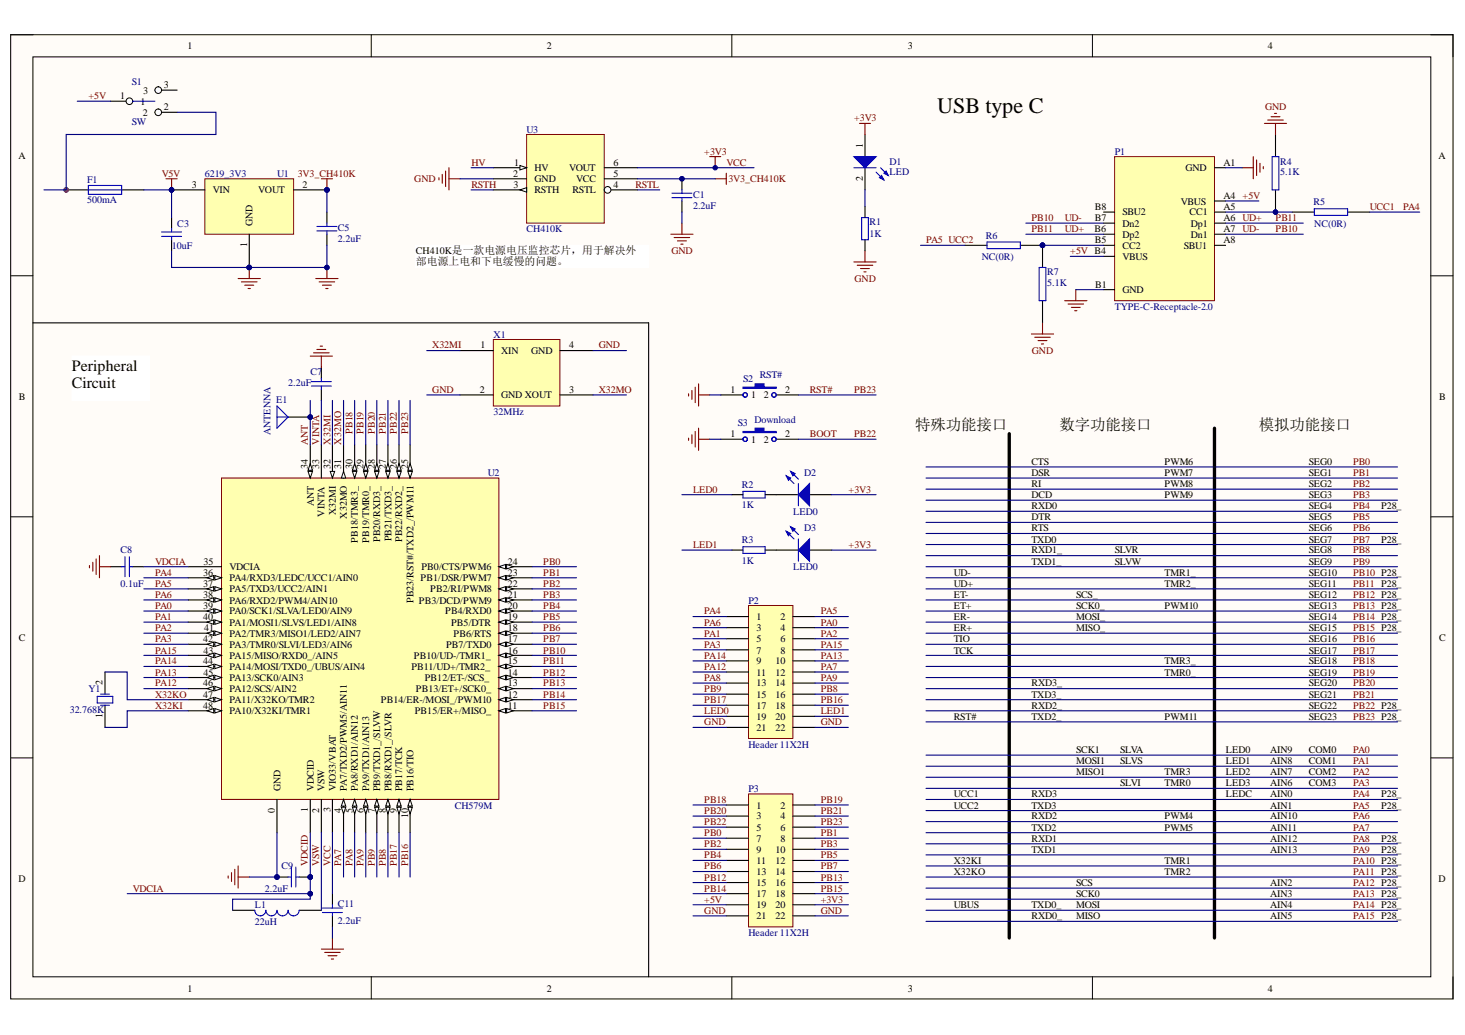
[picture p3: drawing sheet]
<svg xmlns="http://www.w3.org/2000/svg" width="297mm" height="210mm" viewBox="0 0 297 210" stroke-linecap="round" stroke-linejoin="round" font-family="sans-serif">
<defs><g id="words">
<text font-size="4.5" x="190" y="23">USB type C</text>
<g font-size="3.2">
<text x="14.6" y="75.1">Peripheral</text>
<text x="14.6" y="78.8">Circuit</text>
</g>
<g font-size="3.1">
<text x="185.5" y="87.2">特殊功能接口</text>
<text x="214.8" y="87.2">数字功能接口</text>
<text x="255.2" y="87.2">模拟功能接口</text>
</g>
<text font-size="2.2" x="84.3" y="53.8">部电源上电和下电缓慢的问题。</text>
<g font-size="2">
<text x="38" y="10">1</text>
<text x="110.9" y="10">2</text>
<text x="184.1" y="10">3</text>
<text x="257.1" y="10">4</text>
<text x="33.2" y="17.8">3</text>
<text x="24.4" y="20.1">1</text>
<text x="28.5" y="21.2">1</text>
<text x="28.9" y="23.5">2</text>
<text x="29" y="19">3</text>
<text x="33.2" y="22.4">2</text>
<text x="3.7" y="32.2">A</text>
<text x="104.1" y="35.8">2</text>
<text x="104.2" y="33.6">1</text>
<text x="108.4" y="34.7">HV</text>
<text x="115.4" y="34.7">VOUT</text>
<text x="124.4" y="35.8">5</text>
<text x="124.4" y="33.6">6</text>
<text x="174.9" y="30" transform="rotate(-90 174.9 30)">1</text>
<text x="240.3" y="34.7">GND</text>
<text x="248" y="33.6">A1</text>
<text x="291.7" y="32.2">A</text>
<text x="38.9" y="38.1">3</text>
<text x="43.1" y="39.2">VIN</text>
<text x="52.4" y="39.2">VOUT</text>
<text x="61.3" y="38.1">2</text>
<text x="104.1" y="38.1">3</text>
<text x="108.4" y="39.2">RSTH</text>
<text x="108.4" y="36.9">GND</text>
<text x="116.1" y="39.2">RSTL</text>
<text x="116.8" y="36.9">VCC</text>
<text x="124.4" y="38.1">4</text>
<text x="174.9" y="36.8" transform="rotate(-90 174.9 36.8)">2</text>
<text x="239.4" y="41.5">VBUS</text>
<text x="248" y="40.3">A4</text>
<text x="51.2" y="45.9" transform="rotate(-90 51.2 45.9)">GND</text>
<text x="221.9" y="47.1">B6</text>
<text x="222" y="44.9">B7</text>
<text x="222" y="42.6">B8</text>
<text x="227.6" y="46">Dn2</text>
<text x="227.6" y="43.7">SBU2</text>
<text x="241.2" y="43.7">CC1</text>
<text x="241.4" y="46">Dp1</text>
<text x="248" y="42.6">A5</text>
<text x="248" y="44.9">A6</text>
<text x="248" y="47.1">A7</text>
<text x="50.1" y="50" transform="rotate(-90 50.1 50)">1</text>
<text x="84.3" y="51.6">CH410K是一款电源电压监控芯片，用于解决外</text>
<text x="222" y="49.4">B5</text>
<text x="227.6" y="52.7">VBUS</text>
<text x="227.6" y="50.5">CC2</text>
<text x="227.6" y="48.2">Dp2</text>
<text x="240" y="50.5">SBU1</text>
<text x="241.4" y="48.2">Dn1</text>
<text x="248" y="49.4">A8</text>
<text x="222.1" y="58.3">B1</text>
<text x="227.6" y="59.4">GND</text>
<text x="97.5" y="70.7">1</text>
<text x="101.6" y="71.8">XIN</text>
<text x="107.7" y="71.8">GND</text>
<text x="115.4" y="70.7">4</text>
<text x="3.8" y="81.1">B</text>
<text x="97.3" y="79.7">2</text>
<text x="101.6" y="80.8">GND XOUT</text>
<text x="115.4" y="79.7">3</text>
<text x="148.1" y="79.7">1</text>
<text x="152.3" y="80.8">1</text>
<text x="154.9" y="80.8">2</text>
<text x="159.2" y="79.7">2</text>
<text x="291.8" y="81.1">B</text>
<text x="148.1" y="88.7">1</text>
<text x="152.3" y="89.8">1</text>
<text x="154.9" y="89.8">2</text>
<text x="159.2" y="88.7">2</text>
<text x="62.4" y="95.2" transform="rotate(-90 62.4 95.2)">34</text>
<text x="64.7" y="95.2" transform="rotate(-90 64.7 95.2)">33</text>
<text x="67" y="95.2" transform="rotate(-90 67 95.2)">32</text>
<text x="69.2" y="95.2" transform="rotate(-90 69.2 95.2)">31</text>
<text x="71.5" y="95.2" transform="rotate(-90 71.5 95.2)">30</text>
<text x="73.7" y="95.2" transform="rotate(-90 73.7 95.2)">29</text>
<text x="76" y="95.2" transform="rotate(-90 76 95.2)">28</text>
<text x="78.3" y="95.2" transform="rotate(-90 78.3 95.2)">27</text>
<text x="80.5" y="95.2" transform="rotate(-90 80.5 95.2)">26</text>
<text x="82.7" y="95.2" transform="rotate(-90 82.7 95.2)">25</text>
<text x="209.1" y="94.3">CTS</text>
<text x="236.1" y="94.3">PWM6</text>
<text x="265.4" y="94.3">SEG0</text>
<text x="209.1" y="96.5">DSR</text>
<text x="209.1" y="98.8">RI</text>
<text x="209.1" y="101">DCD</text>
<text x="236.1" y="96.5">PWM7</text>
<text x="236.1" y="98.8">PWM8</text>
<text x="236.1" y="101">PWM9</text>
<text x="265.4" y="96.5">SEG1</text>
<text x="265.4" y="98.8">SEG2</text>
<text x="265.4" y="101">SEG3</text>
<text x="63.6" y="102.6" transform="rotate(-90 63.6 102.6)">ANT</text>
<text x="65.8" y="104.8" transform="rotate(-90 65.8 104.8)">VINTA</text>
<text x="68.1" y="104.5" transform="rotate(-90 68.1 104.5)">X32MI</text>
<text x="70.3" y="105.2" transform="rotate(-90 70.3 105.2)">X32MO</text>
<text x="209.1" y="103.3">RXD0</text>
<text x="209.1" y="105.5">DTR</text>
<text x="209.1" y="107.8">RTS</text>
<text x="265.4" y="103.3">SEG4</text>
<text x="265.4" y="105.5">SEG5</text>
<text x="265.4" y="107.8">SEG6</text>
<text x="280" y="103.3">P28_</text>
<text x="72.6" y="110.1" transform="rotate(-90 72.6 110.1)">PB18/TMR3_</text>
<text x="74.9" y="110.1" transform="rotate(-90 74.9 110.1)">PB19/TMR0_</text>
<text x="77.1" y="110" transform="rotate(-90 77.1 110)">PB20/RXD3_</text>
<text x="79.4" y="109.8" transform="rotate(-90 79.4 109.8)">PB21/TXD3_</text>
<text x="81.6" y="110" transform="rotate(-90 81.6 110)">PB22/RXD2_</text>
<text x="209.1" y="110.1">TXD0</text>
<text x="209.1" y="112.3">RXD1_</text>
<text x="226" y="112.3">SLVR</text>
<text x="265.4" y="110.1">SEG7</text>
<text x="265.4" y="112.3">SEG8</text>
<text x="280" y="110.1">P28_</text>
<text x="41.2" y="119">37</text>
<text x="41.2" y="116.7">36</text>
<text x="41.3" y="114.5">35</text>
<text x="46.5" y="117.9">PA4/RXD3/LEDC/UCC1/AIN0</text>
<text x="46.5" y="115.6">VDCIA</text>
<text x="85.3" y="117.9">PB1/DSR/PWM7</text>
<text x="85.4" y="115.6">PB0/CTS/PWM6</text>
<text x="103" y="116.7">23</text>
<text x="103" y="114.5">24</text>
<text x="103" y="119">22</text>
<text x="193.4" y="116.7">UD-</text>
<text x="193.4" y="119">UD+</text>
<text x="209.1" y="114.5">TXD1_</text>
<text x="226" y="114.5">SLVW</text>
<text x="236.1" y="119">TMR2_</text>
<text x="236.1" y="116.7">TMR1_</text>
<text x="265.4" y="114.5">SEG9</text>
<text x="265.4" y="116.7">SEG10</text>
<text x="265.4" y="119">SEG11</text>
<text x="41.2" y="121.3">38</text>
<text x="41.2" y="123.5">39</text>
<text x="41.2" y="125.8">40</text>
<text x="46.5" y="120.1">PA5/TXD3/UCC2/AIN1</text>
<text x="46.5" y="122.4">PA6/RXD2/PWM4/AIN10</text>
<text x="46.5" y="124.6">PA0/SCK1/SLVA/LED0/AIN9</text>
<text x="83.8" y="122.3" transform="rotate(-90 83.8 122.3)">PB23/RST#/TXD2_/PWM11</text>
<text x="84.9" y="122.4">PB3/DCD/PWM9</text>
<text x="87.2" y="120.1">PB2/RI/PWM8</text>
<text x="90.3" y="124.6">PB4/RXD0</text>
<text x="103" y="125.8">19</text>
<text x="103" y="121.3">21</text>
<text x="103" y="123.5">20</text>
<text x="153.4" y="125.8">1</text>
<text x="158.3" y="125.8">2</text>
<text x="193.4" y="121.3">ET-</text>
<text x="193.4" y="123.5">ET+</text>
<text x="193.4" y="125.8">ER-</text>
<text x="218.2" y="123.5">SCK0_</text>
<text x="218.2" y="125.8">MOSI_</text>
<text x="218.2" y="121.3">SCS_</text>
<text x="236.1" y="123.5">PWM10</text>
<text x="265.4" y="121.3">SEG12</text>
<text x="265.4" y="123.5">SEG13</text>
<text x="265.4" y="125.8">SEG14</text>
<text x="3.8" y="130">C</text>
<text x="41.2" y="130.3">42</text>
<text x="41.4" y="128">41</text>
<text x="46.5" y="126.9">PA1/MOSI1/SLVS/LED1/AIN8</text>
<text x="46.5" y="131.4">PA3/TMR0/SLVI/LED3/AIN6</text>
<text x="46.5" y="129.2">PA2/TMR3/MISO1/LED2/AIN7</text>
<text x="90.4" y="131.4">PB7/TXD0</text>
<text x="91.5" y="126.9">PB5/DTR</text>
<text x="92" y="129.2">PB6/RTS</text>
<text x="103" y="130.3">17</text>
<text x="103" y="128">18</text>
<text x="153.4" y="128">3</text>
<text x="153.4" y="130.3">5</text>
<text x="158.3" y="128">4</text>
<text x="158.3" y="130.3">6</text>
<text x="193.4" y="128">ER+</text>
<text x="193.4" y="130.3">TIO</text>
<text x="218.2" y="128">MISO_</text>
<text x="265.4" y="128">SEG15</text>
<text x="265.4" y="130.3">SEG16</text>
<text x="291.8" y="130">C</text>
<text x="41.2" y="134.7">44</text>
<text x="41.3" y="137">45</text>
<text x="41.3" y="132.5">43</text>
<text x="46.5" y="135.8">PA14/MOSI/TXD0_/UBUS/AIN4</text>
<text x="46.5" y="133.6">PA15/MISO/RXD0_/AIN5</text>
<text x="83.4" y="135.8">PB11/UD+/TMR2_</text>
<text x="83.9" y="133.6">PB10/UD-/TMR1_</text>
<text x="103" y="137">14</text>
<text x="103" y="134.7">15</text>
<text x="103" y="132.5">16</text>
<text x="153.4" y="132.5">7</text>
<text x="153.4" y="134.7">9</text>
<text x="153.4" y="137">11</text>
<text x="157.3" y="134.7">10</text>
<text x="157.3" y="137">12</text>
<text x="158.3" y="132.5">8</text>
<text x="193.4" y="132.5">TCK</text>
<text x="236.1" y="137">TMR0_</text>
<text x="236.1" y="134.7">TMR3_</text>
<text x="265.4" y="132.5">SEG17</text>
<text x="265.4" y="134.7">SEG18</text>
<text x="265.4" y="137">SEG19</text>
<text x="20.8" y="139" transform="rotate(-90 20.8 139)">2</text>
<text x="41.2" y="143.8">48</text>
<text x="41.2" y="141.5">47</text>
<text x="41.2" y="139.2">46</text>
<text x="46.5" y="138.1">PA13/SCK0/AIN3</text>
<text x="46.5" y="142.6">PA11/X32KO/TMR2</text>
<text x="46.5" y="140.4">PA12/SCS/AIN2</text>
<text x="77.2" y="142.6">PB14/ER-/MOSI_/PWM10</text>
<text x="84.3" y="140.4">PB13/ET+/SCK0_</text>
<text x="86.1" y="138.1">PB12/ET-/SCS_</text>
<text x="103" y="143.8">11</text>
<text x="103" y="141.5">12</text>
<text x="103" y="139.2">13</text>
<text x="153.4" y="139.2">13</text>
<text x="153.4" y="141.5">15</text>
<text x="153.4" y="143.8">17</text>
<text x="157.3" y="139.2">14</text>
<text x="157.3" y="141.5">16</text>
<text x="157.3" y="143.8">18</text>
<text x="209.1" y="139.2">RXD3_</text>
<text x="209.1" y="141.5">TXD3_</text>
<text x="209.1" y="143.8">RXD2_</text>
<text x="265.4" y="139.2">SEG20</text>
<text x="265.4" y="141.5">SEG21</text>
<text x="265.4" y="143.8">SEG22</text>
<text x="20.8" y="145.6" transform="rotate(-90 20.8 145.6)">1</text>
<text x="46.5" y="144.9">PA10/X32KI/TMR1</text>
<text x="84.1" y="144.9">PB15/ER+/MISO_</text>
<text x="153.4" y="146">19</text>
<text x="153.4" y="148.3">21</text>
<text x="157.3" y="146">20</text>
<text x="157.3" y="148.3">22</text>
<text x="193.4" y="146">RST#</text>
<text x="209.1" y="146">TXD2_</text>
<text x="236.1" y="146">PWM11</text>
<text x="265.4" y="146">SEG23</text>
<text x="218.2" y="152.7">SCK1</text>
<text x="218.2" y="154.9">MOSI1</text>
<text x="227.1" y="152.7">SLVA</text>
<text x="227.1" y="154.9">SLVS</text>
<text x="248.5" y="152.7">LED0</text>
<text x="248.5" y="154.9">LED1</text>
<text x="257.5" y="154.9">AIN8</text>
<text x="257.5" y="152.7">AIN9</text>
<text x="265.4" y="152.7">COM0</text>
<text x="265.4" y="154.9">COM1</text>
<text x="56.8" y="160.5" transform="rotate(-90 56.8 160.5)">GND</text>
<text x="63.6" y="160.5" transform="rotate(-90 63.6 160.5)">VDCID</text>
<text x="65.8" y="160.5" transform="rotate(-90 65.8 160.5)">VSW</text>
<text x="68.1" y="160.5" transform="rotate(-90 68.1 160.5)">VIO33/VBAT</text>
<text x="70.3" y="160.5" transform="rotate(-90 70.3 160.5)">PA7/TXD2/PWM5/AIN11</text>
<text x="72.6" y="160.5" transform="rotate(-90 72.6 160.5)">PA8/RXD1/AIN12</text>
<text x="74.9" y="160.5" transform="rotate(-90 74.9 160.5)">PA9/TXD1/AIN13</text>
<text x="77.1" y="160.5" transform="rotate(-90 77.1 160.5)">PB9/TXD1_/SLVW</text>
<text x="79.4" y="160.5" transform="rotate(-90 79.4 160.5)">PB8/RXD1_/SLVR</text>
<text x="81.6" y="160.5" transform="rotate(-90 81.6 160.5)">PB17/TCK</text>
<text x="83.8" y="160.5" transform="rotate(-90 83.8 160.5)">PB16/TIO</text>
<text x="193.4" y="161.7">UCC1</text>
<text x="209.1" y="161.7">RXD3</text>
<text x="218.2" y="157.2">MISO1</text>
<text x="227.1" y="159.5">SLVI</text>
<text x="236.1" y="159.5">TMR0</text>
<text x="236.1" y="157.2">TMR3</text>
<text x="248.5" y="157.2">LED2</text>
<text x="248.5" y="159.5">LED3</text>
<text x="248.5" y="161.7">LEDC</text>
<text x="257.5" y="161.7">AIN0</text>
<text x="257.5" y="159.5">AIN6</text>
<text x="257.5" y="157.2">AIN7</text>
<text x="265.4" y="157.2">COM2</text>
<text x="265.4" y="159.5">COM3</text>
<text x="280" y="161.7">P28_</text>
<text x="55.8" y="164.8" transform="rotate(-90 55.8 164.8)">0</text>
<text x="62.4" y="164.7" transform="rotate(-90 62.4 164.7)">1</text>
<text x="64.7" y="164.8" transform="rotate(-90 64.7 164.8)">2</text>
<text x="67" y="164.7" transform="rotate(-90 67 164.7)">3</text>
<text x="69.2" y="164.9" transform="rotate(-90 69.2 164.9)">4</text>
<text x="71.5" y="164.8" transform="rotate(-90 71.5 164.8)">5</text>
<text x="73.7" y="164.8" transform="rotate(-90 73.7 164.8)">6</text>
<text x="76" y="164.8" transform="rotate(-90 76 164.8)">7</text>
<text x="78.3" y="164.8" transform="rotate(-90 78.3 164.8)">8</text>
<text x="80.5" y="164.8" transform="rotate(-90 80.5 164.8)">9</text>
<text x="82.7" y="165.8" transform="rotate(-90 82.7 165.8)">10</text>
<text x="153.4" y="164">1</text>
<text x="153.4" y="166.2">3</text>
<text x="158.3" y="164">2</text>
<text x="158.3" y="166.2">4</text>
<text x="193.4" y="164">UCC2</text>
<text x="209.1" y="164">TXD3</text>
<text x="209.1" y="166.2">RXD2</text>
<text x="236.1" y="166.2">PWM4</text>
<text x="257.5" y="164">AIN1</text>
<text x="257.5" y="166.2">AIN10</text>
<text x="280" y="164">P28_</text>
<text x="153.4" y="168.5">5</text>
<text x="153.4" y="170.7">7</text>
<text x="153.4" y="172.9">9</text>
<text x="157.3" y="172.9">10</text>
<text x="158.3" y="168.5">6</text>
<text x="158.3" y="170.7">8</text>
<text x="209.1" y="172.9">TXD1</text>
<text x="209.1" y="168.5">TXD2</text>
<text x="209.1" y="170.7">RXD1</text>
<text x="236.1" y="168.5">PWM5</text>
<text x="257.5" y="168.5">AIN11</text>
<text x="257.5" y="170.7">AIN12</text>
<text x="257.5" y="172.9">AIN13</text>
<text x="280" y="170.7">P28_</text>
<text x="280" y="172.9">P28_</text>
<text x="3.7" y="178.9">D</text>
<text x="153.4" y="175.2">11</text>
<text x="153.4" y="177.4">13</text>
<text x="153.4" y="179.7">15</text>
<text x="157.3" y="175.2">12</text>
<text x="157.3" y="177.4">14</text>
<text x="157.3" y="179.7">16</text>
<text x="193.4" y="175.2">X32KI</text>
<text x="193.4" y="177.4">X32KO</text>
<text x="218.2" y="179.7">SCS</text>
<text x="236.1" y="175.2">TMR1</text>
<text x="236.1" y="177.4">TMR2</text>
<text x="257.5" y="179.7">AIN2</text>
<text x="291.7" y="178.9">D</text>
<text x="153.4" y="182">17</text>
<text x="153.4" y="184.2">19</text>
<text x="157.3" y="182">18</text>
<text x="157.3" y="184.2">20</text>
<text x="193.4" y="184.2">UBUS</text>
<text x="209.1" y="184.2">TXD0_</text>
<text x="218.2" y="182">SCK0</text>
<text x="218.2" y="184.2">MOSI</text>
<text x="257.5" y="182">AIN3</text>
<text x="257.5" y="184.2">AIN4</text>
<text x="153.4" y="186.5">21</text>
<text x="157.3" y="186.5">22</text>
<text x="209.1" y="186.5">RXD0_</text>
<text x="218.2" y="186.5">MISO</text>
<text x="257.5" y="186.5">AIN5</text>
<text x="38" y="201.1">1</text>
<text x="110.9" y="201.1">2</text>
<text x="184.1" y="201.1">3</text>
<text x="257.1" y="201.1">4</text>
</g>
<g font-size="2" fill="#000080">
<text x="26.7" y="17.2">S1</text>
<text x="26.7" y="25.3">SW</text>
<text x="106.8" y="26.9">U3</text>
<text x="41.5" y="35.8">6219_3V3</text>
<text x="56.2" y="35.8">U1</text>
<text x="180.4" y="33.4">D1</text>
<text x="180.4" y="35.6">LED</text>
<text x="226" y="31.4">P1</text>
<text x="259.5" y="33.4">R4</text>
<text x="259.5" y="35.6">5.1K</text>
<text x="17.7" y="37.2">F1</text>
<text x="17.7" y="41.2">500mA</text>
<text x="140.5" y="40.1">C1</text>
<text x="266.3" y="41.7">R5</text>
<text x="36" y="46">C3</text>
<text x="68.5" y="46.8">C5</text>
<text x="106.8" y="47.1">CH410K</text>
<text x="140.5" y="42.3">2.2uF</text>
<text x="176.3" y="45.7">R1</text>
<text x="266.5" y="46">NC(0R)</text>
<text x="34.9" y="50.5">10uF</text>
<text x="68.5" y="49.1">2.2uF</text>
<text x="176.3" y="48">1K</text>
<text x="199.1" y="52.7">NC(0R)</text>
<text x="199.9" y="48.4">R6</text>
<text x="212.3" y="55.9">R7</text>
<text x="212.3" y="58.1">5.1K</text>
<text x="226" y="62.8">TYPE-C-Receptacle-2.0</text>
<text x="100.1" y="68.5">X1</text>
<text x="62.9" y="76.1">C7</text>
<text x="150.7" y="77.4">S2</text>
<text x="154.1" y="76.7">RST#</text>
<text x="56" y="81.7">E1</text>
<text x="58.5" y="78.4">2.2uF</text>
<text x="54.8" y="88.2" transform="rotate(-90 54.8 88.2)">ANTENNA</text>
<text x="100.1" y="84.2">32MHz</text>
<text x="149.6" y="86.4">S3</text>
<text x="153" y="85.7">Download</text>
<text x="98.9" y="96.5">U2</text>
<text x="150.4" y="99">R2</text>
<text x="163" y="96.5">D2</text>
<text x="150.4" y="103">1K</text>
<text x="160.8" y="104.4">LED0</text>
<text x="163" y="107.8">D3</text>
<text x="24.4" y="112.3">C8</text>
<text x="150.4" y="110.2">R3</text>
<text x="24.4" y="119">0.1uF</text>
<text x="150.4" y="114.3">1K</text>
<text x="160.8" y="115.6">LED0</text>
<text x="151.8" y="122.4">P2</text>
<text x="17.9" y="140.4">Y1</text>
<text x="14.1" y="144.6">32.768K</text>
<text x="151.8" y="151.6">Header 11X2H</text>
<text x="151.8" y="160.6">P3</text>
<text x="92.2" y="164">CH579M</text>
<text x="57.1" y="176.3">C9</text>
<text x="51.7" y="184.2">L1</text>
<text x="53.7" y="180.8">2.2uF</text>
<text x="68.5" y="183.9">C11</text>
<text x="51.7" y="187.6">22uH</text>
<text x="68.5" y="187.3">2.2uF</text>
<text x="151.8" y="189.8">Header 11X2H</text>
</g>
<g font-size="2" fill="#800000">
<text x="17.9" y="20.1">+5V</text>
<text x="256.5" y="22.4">GND</text>
<text x="173.2" y="24.6">+3V3</text>
<text x="32.8" y="35.8">V5V</text>
<text x="60.4" y="35.8">3V3_CH410K</text>
<text x="95.6" y="33.6">HV</text>
<text x="142.8" y="31.4">+3V3</text>
<text x="147.3" y="33.6">VCC</text>
<text x="84" y="36.9">GND</text>
<text x="95.6" y="38.1">RSTH</text>
<text x="128.8" y="38.1">RSTL</text>
<text x="147.7" y="36.9">3V3_CH410K</text>
<text x="251.9" y="40.3">+5V</text>
<text x="209.1" y="44.9">PB10</text>
<text x="209.1" y="47.1">PB11</text>
<text x="215.9" y="44.9">UD-</text>
<text x="215.9" y="47.1">UD+</text>
<text x="251.9" y="44.9">UD+</text>
<text x="251.9" y="47.1">UD-</text>
<text x="258.6" y="44.9">PB11</text>
<text x="258.6" y="47.1">PB10</text>
<text x="277.7" y="42.6">UCC1</text>
<text x="284.5" y="42.6">PA4</text>
<text x="136.1" y="51.6">GND</text>
<text x="187.8" y="49.4">PA5 UCC2</text>
<text x="217" y="51.6">+5V B4</text>
<text x="173.3" y="57.2">GND</text>
<text x="87.6" y="70.7">X32MI</text>
<text x="121.4" y="70.7">GND</text>
<text x="209.2" y="71.8">GND</text>
<text x="87.6" y="79.7">GND</text>
<text x="121.4" y="79.7">X32MO</text>
<text x="164.2" y="79.7">RST#</text>
<text x="173.2" y="79.7">PB23</text>
<text x="71.5" y="88" transform="rotate(-90 71.5 88)">PB18</text>
<text x="73.7" y="88" transform="rotate(-90 73.7 88)">PB19</text>
<text x="76" y="88" transform="rotate(-90 76 88)">PB20</text>
<text x="78.3" y="88" transform="rotate(-90 78.3 88)">PB21</text>
<text x="80.5" y="88" transform="rotate(-90 80.5 88)">PB22</text>
<text x="82.7" y="88" transform="rotate(-90 82.7 88)">PB23</text>
<text x="164.2" y="88.7">BOOT</text>
<text x="173.2" y="88.7">PB22</text>
<text x="62.4" y="90.2" transform="rotate(-90 62.4 90.2)">ANT</text>
<text x="64.7" y="90.2" transform="rotate(-90 64.7 90.2)">VINTA</text>
<text x="67" y="90.2" transform="rotate(-90 67 90.2)">X32MI</text>
<text x="69.2" y="90.2" transform="rotate(-90 69.2 90.2)">X32MO</text>
<text x="274.4" y="94.3">PB0</text>
<text x="140.5" y="99.9">LED0</text>
<text x="172.1" y="99.9">+3V3</text>
<text x="274.4" y="96.5">PB1</text>
<text x="274.4" y="98.8">PB2</text>
<text x="274.4" y="101">PB3</text>
<text x="274.4" y="103.3">PB4</text>
<text x="274.4" y="105.5">PB5</text>
<text x="274.4" y="107.8">PB6</text>
<text x="140.5" y="111.2">LED1</text>
<text x="172.1" y="111.2">+3V3</text>
<text x="274.4" y="110.1">PB7</text>
<text x="274.4" y="112.3">PB8</text>
<text x="31.5" y="116.7">PA4</text>
<text x="31.5" y="119">PA5</text>
<text x="31.5" y="114.5">VDCIA</text>
<text x="110.1" y="114.5">PB0</text>
<text x="110.1" y="116.7">PB1</text>
<text x="110.1" y="119">PB2</text>
<text x="274.4" y="114.5">PB9</text>
<text x="274.4" y="116.7">PB10 P28_</text>
<text x="274.4" y="119">PB11 P28_</text>
<text x="31.5" y="123.5">PA0</text>
<text x="31.5" y="125.8">PA1</text>
<text x="31.5" y="121.3">PA6</text>
<text x="110.1" y="121.3">PB3</text>
<text x="110.1" y="123.5">PB4</text>
<text x="110.1" y="125.8">PB5</text>
<text x="142.8" y="124.6">PA4</text>
<text x="166.4" y="124.6">PA5</text>
<text x="274.4" y="121.3">PB12 P28_</text>
<text x="274.4" y="123.5">PB13 P28_</text>
<text x="274.4" y="125.8">PB14 P28_</text>
<text x="31.5" y="128">PA2</text>
<text x="31.5" y="130.3">PA3</text>
<text x="110.1" y="128">PB6</text>
<text x="110.1" y="130.3">PB7</text>
<text x="142.8" y="129.2">PA1</text>
<text x="142.8" y="131.4">PA3</text>
<text x="142.8" y="126.9">PA6</text>
<text x="166.4" y="126.9">PA0</text>
<text x="166.4" y="129.2">PA2</text>
<text x="166.4" y="131.4">PA15</text>
<text x="274.4" y="128">PB15 P28_</text>
<text x="274.4" y="130.3">PB16</text>
<text x="31.5" y="137">PA13</text>
<text x="31.5" y="134.7">PA14</text>
<text x="31.5" y="132.5">PA15</text>
<text x="110.1" y="132.5">PB10</text>
<text x="110.1" y="134.7">PB11</text>
<text x="110.1" y="137">PB12</text>
<text x="142.8" y="135.8">PA12</text>
<text x="142.8" y="133.6">PA14</text>
<text x="166.4" y="135.8">PA7</text>
<text x="166.4" y="133.6">PA13</text>
<text x="274.4" y="134.7">PB18</text>
<text x="274.4" y="137">PB19</text>
<text x="274.4" y="132.5">PB17</text>
<text x="31.5" y="139.2">PA12</text>
<text x="31.5" y="143.8">X32KI</text>
<text x="31.5" y="141.5">X32KO</text>
<text x="110.1" y="139.2">PB13</text>
<text x="110.1" y="141.5">PB14</text>
<text x="110.1" y="143.8">PB15</text>
<text x="142.8" y="140.4">PB9</text>
<text x="142.8" y="142.6">PB17</text>
<text x="142.8" y="138.1">PA8</text>
<text x="166.4" y="140.4">PB8</text>
<text x="166.4" y="142.6">PB16</text>
<text x="166.4" y="138.1">PA9</text>
<text x="274.4" y="139.2">PB20</text>
<text x="274.4" y="141.5">PB21</text>
<text x="274.4" y="143.8">PB22 P28_</text>
<text x="142.8" y="144.9">LED0</text>
<text x="142.8" y="147.1">GND</text>
<text x="166.4" y="144.9">LED1</text>
<text x="166.4" y="147.1">GND</text>
<text x="274.4" y="146">PB23 P28_</text>
<text x="274.4" y="152.7">PA0</text>
<text x="274.4" y="154.9">PA1</text>
<text x="274.4" y="157.2">PA2</text>
<text x="274.4" y="159.5">PA3</text>
<text x="274.4" y="161.7">PA4</text>
<text x="142.8" y="162.9">PB18</text>
<text x="142.8" y="165.1">PB20</text>
<text x="142.8" y="167.4">PB22</text>
<text x="166.4" y="162.9">PB19</text>
<text x="166.4" y="165.1">PB21</text>
<text x="166.4" y="167.4">PB23</text>
<text x="274.4" y="164">PA5</text>
<text x="274.4" y="166.2">PA6</text>
<text x="142.8" y="169.6">PB0</text>
<text x="142.8" y="171.8">PB2</text>
<text x="166.4" y="169.6">PB1</text>
<text x="166.4" y="171.8">PB3</text>
<text x="274.4" y="168.5">PA7</text>
<text x="274.4" y="170.7">PA8</text>
<text x="274.4" y="172.9">PA9</text>
<text x="62.4" y="175.6" transform="rotate(-90 62.4 175.6)">VDCID</text>
<text x="64.7" y="175.6" transform="rotate(-90 64.7 175.6)">VSW</text>
<text x="67" y="175.6" transform="rotate(-90 67 175.6)">VCC</text>
<text x="69.2" y="175.6" transform="rotate(-90 69.2 175.6)">PA7</text>
<text x="71.5" y="175.6" transform="rotate(-90 71.5 175.6)">PA8</text>
<text x="73.7" y="175.6" transform="rotate(-90 73.7 175.6)">PA9</text>
<text x="76" y="175.6" transform="rotate(-90 76 175.6)">PB9</text>
<text x="78.3" y="175.6" transform="rotate(-90 78.3 175.6)">PB8</text>
<text x="80.5" y="175.6" transform="rotate(-90 80.5 175.6)">PB17</text>
<text x="82.7" y="175.6" transform="rotate(-90 82.7 175.6)">PB16</text>
<text x="142.8" y="174">PB4</text>
<text x="142.8" y="176.3">PB6</text>
<text x="142.8" y="178.6">PB12</text>
<text x="166.4" y="174">PB5</text>
<text x="166.4" y="176.3">PB7</text>
<text x="166.4" y="178.6">PB13</text>
<text x="274.4" y="175.2">PA10 P28_</text>
<text x="274.4" y="177.4">PA11 P28_</text>
<text x="274.4" y="179.7">PA12 P28_</text>
<text x="26.9" y="180.8">VDCIA</text>
<text x="142.8" y="180.8">PB14</text>
<text x="142.8" y="185.3">GND</text>
<text x="142.8" y="183.1">+5V</text>
<text x="166.4" y="180.8">PB15</text>
<text x="166.4" y="185.3">GND</text>
<text x="166.4" y="183.1">+3V3</text>
<text x="274.4" y="182">PA13 P28_</text>
<text x="274.4" y="184.2">PA14 P28_</text>
<text x="274.4" y="186.5">PA15 P28_</text>
</g>
</g></defs>
<path d="M2.2 7h292.4v195.6h-292.4z" fill-rule="evenodd" fill="#fffcf8"/>
<path d="M2.2 7h292.4v195.6h-292.4z" fill="none" stroke="#000" stroke-width=".2"/>
<path d="M6.7 11.5h283.4v186.6h-283.4z" fill-rule="evenodd" fill="#fffcf8"/>
<g fill="none" stroke="#000" stroke-width=".2">
<path d="M2.2 7h4.5M6.7 11.5h283.4v186.6h-283.4zM75.3 7v4.5M148.4 7v4.5M221.5 7v4.5M290.1 7h4.5v4.5M2.2 55.9h4.5M290.1 55.9h4.5M2.2 104.8h4.5M290.1 104.8h4.5M2.2 153.7h4.5M290.1 153.7h4.5"/>
<path d="M75.3 198.1v4.5M148.4 198.1v4.5M221.5 198.1v4.5M294.6 198.1v4.5"/>
</g>
<circle cx="13.4" cy="38.5" r=".45" fill="#000080"/>
<circle cx="13.4" cy="38.5" r=".45" fill="none" stroke="#000080" stroke-width=".2"/>
<path d="M33.7 36.3h2.2M34.8 36.3v2.2" fill="none" stroke="#800000" stroke-width=".23"/>
<circle cx="34.8" cy="38.5" r=".45" fill="#000080"/>
<circle cx="34.8" cy="38.5" r=".45" fill="none" stroke="#000080" stroke-width=".2"/>
<circle cx="34.8" cy="38.5" r=".45" fill="#000080"/>
<circle cx="34.8" cy="38.5" r=".45" fill="none" stroke="#000080" stroke-width=".2"/>
<circle cx="50.5" cy="54.2" r=".45" fill="#000080"/>
<circle cx="50.5" cy="54.2" r=".45" fill="none" stroke="#000080" stroke-width=".2"/>
<circle cx="66.3" cy="38.5" r=".45" fill="#000080"/>
<circle cx="66.3" cy="38.5" r=".45" fill="none" stroke="#000080" stroke-width=".2"/>
<path d="M41.5 36.3h18v11.2h-18z" fill-rule="evenodd" fill="#ffffb0"/>
<path d="M41.5 36.3h18v11.2h-18z" fill="none" stroke="#800000" stroke-width=".2"/>
<path d="M34.8 38.5h6.7" fill="none" stroke="#000" stroke-width=".23"/>
<circle cx="34.8" cy="38.5" r=".45" fill="#000080"/>
<circle cx="34.8" cy="38.5" r=".45" fill="none" stroke="#000080" stroke-width=".2"/>
<path d="M50.5 47.5v6.7" fill="none" stroke="#000" stroke-width=".23"/>
<circle cx="50.5" cy="54.2" r=".45" fill="#000080"/>
<circle cx="50.5" cy="54.2" r=".45" fill="none" stroke="#000080" stroke-width=".2"/>
<path d="M59.5 38.5h6.8" fill="none" stroke="#000" stroke-width=".23"/>
<circle cx="66.3" cy="38.5" r=".45" fill="#000080"/>
<circle cx="66.3" cy="38.5" r=".45" fill="none" stroke="#000080" stroke-width=".2"/>
<path d="M13.4 38.5h4.5M24.7 38.5h4.5M34.8 44.1v2.3M34.8 48.6v2.3" fill="none" stroke="#000" stroke-width=".23"/>
<path d="M17.9 37.6h6.8v1.8h-6.8zM17.9 38.5h6.8M32.8 48h4M32.8 47h4M34.8 46.4v.6M34.8 48v.6" fill="none" stroke="#00f" stroke-width=".23"/>
<path d="M65.2 36.3h2.2M66.3 36.3v2.2" fill="none" stroke="#800000" stroke-width=".23"/>
<circle cx="66.3" cy="38.5" r=".45" fill="#000080"/>
<circle cx="66.3" cy="38.5" r=".45" fill="none" stroke="#000080" stroke-width=".2"/>
<path d="M44.9 96.9h56.2v65.2h-56.2z" fill-rule="evenodd" fill="#ffffb0"/>
<path d="M44.9 96.9h56.2v65.2h-56.2z" fill="none" stroke="#800000" stroke-width=".2"/>
<path d="M76.4 162.1v6.8" fill="none" stroke="#000" stroke-width=".23"/>
<path d="M76.4 162.1l.5 1.4h-.9z" fill="#f8fcff"/>
<path d="M76.4 162.1l.5 1.4h-.9z" fill="none" stroke="#000" stroke-width=".2"/>
<path d="M76 163.7h.9l-.5 1.4z" fill="#f8fcff"/>
<path d="M76 163.7h.9l-.5 1.4z" fill="none" stroke="#000" stroke-width=".2"/>
<path d="M78.7 162.1v6.8" fill="none" stroke="#000" stroke-width=".23"/>
<path d="M78.7 162.1l.4 1.4h-.9z" fill="#f8fcff"/>
<path d="M78.7 162.1l.4 1.4h-.9z" fill="none" stroke="#000" stroke-width=".2"/>
<path d="M78.2 163.7h.9l-.4 1.4z" fill="#f8fcff"/>
<path d="M78.2 163.7h.9l-.4 1.4z" fill="none" stroke="#000" stroke-width=".2"/>
<path d="M83.1 162.1v6.8" fill="none" stroke="#000" stroke-width=".23"/>
<path d="M83.1 162.1l.5 1.4h-.9z" fill="#f8fcff"/>
<path d="M83.1 162.1l.5 1.4h-.9z" fill="none" stroke="#000" stroke-width=".2"/>
<path d="M82.7 163.7h.9l-.5 1.4z" fill="#f8fcff"/>
<path d="M82.7 163.7h.9l-.5 1.4z" fill="none" stroke="#000" stroke-width=".2"/>
<path d="M74.2 162.1v6.8" fill="none" stroke="#000" stroke-width=".23"/>
<path d="M74.2 162.1l.4 1.4h-.9z" fill="#f8fcff"/>
<path d="M74.2 162.1l.4 1.4h-.9z" fill="none" stroke="#000" stroke-width=".2"/>
<path d="M73.7 163.7h.9l-.4 1.4z" fill="#f8fcff"/>
<path d="M73.7 163.7h.9l-.4 1.4z" fill="none" stroke="#000" stroke-width=".2"/>
<path d="M101.1 137.4h6.8" fill="none" stroke="#000" stroke-width=".23"/>
<path d="M101.1 137.4l1.4-.4v.9z" fill="#f8fcff"/>
<path d="M101.1 137.4l1.4-.4v.9z" fill="none" stroke="#000" stroke-width=".2"/>
<path d="M102.7 137l1.4 .4-1.4 .5z" fill="#f8fcff"/>
<path d="M102.7 137l1.4 .4-1.4 .5z" fill="none" stroke="#000" stroke-width=".2"/>
<path d="M101.1 135.2h6.8" fill="none" stroke="#000" stroke-width=".23"/>
<path d="M101.1 135.2l1.4-.5v.9z" fill="#f8fcff"/>
<path d="M101.1 135.2l1.4-.5v.9z" fill="none" stroke="#000" stroke-width=".2"/>
<path d="M102.7 134.7l1.4 .5-1.4 .4z" fill="#f8fcff"/>
<path d="M102.7 134.7l1.4 .5-1.4 .4z" fill="none" stroke="#000" stroke-width=".2"/>
<path d="M101.1 130.7h6.8" fill="none" stroke="#000" stroke-width=".23"/>
<path d="M101.1 130.7l1.4-.5v.9z" fill="#f8fcff"/>
<path d="M101.1 130.7l1.4-.5v.9z" fill="none" stroke="#000" stroke-width=".2"/>
<path d="M102.7 130.2l1.4 .5-1.4 .4z" fill="#f8fcff"/>
<path d="M102.7 130.2l1.4 .5-1.4 .4z" fill="none" stroke="#000" stroke-width=".2"/>
<path d="M101.1 126.2h6.8" fill="none" stroke="#000" stroke-width=".23"/>
<path d="M101.1 126.2l1.4-.5v.9z" fill="#f8fcff"/>
<path d="M101.1 126.2l1.4-.5v.9z" fill="none" stroke="#000" stroke-width=".2"/>
<path d="M102.7 125.7l1.4 .5-1.4 .4z" fill="#f8fcff"/>
<path d="M102.7 125.7l1.4 .5-1.4 .4z" fill="none" stroke="#000" stroke-width=".2"/>
<path d="M101.1 117.2h6.8" fill="none" stroke="#000" stroke-width=".23"/>
<path d="M101.1 117.2l1.4-.5v.9z" fill="#f8fcff"/>
<path d="M101.1 117.2l1.4-.5v.9z" fill="none" stroke="#000" stroke-width=".2"/>
<path d="M102.7 116.7l1.4 .5-1.4 .4z" fill="#f8fcff"/>
<path d="M102.7 116.7l1.4 .5-1.4 .4z" fill="none" stroke="#000" stroke-width=".2"/>
<path d="M101.1 144.2h6.8" fill="none" stroke="#000" stroke-width=".23"/>
<path d="M101.1 144.2l1.4-.5v.9z" fill="#f8fcff"/>
<path d="M101.1 144.2l1.4-.5v.9z" fill="none" stroke="#000" stroke-width=".2"/>
<path d="M102.7 143.7l1.4 .5-1.4 .4z" fill="#f8fcff"/>
<path d="M102.7 143.7l1.4 .5-1.4 .4z" fill="none" stroke="#000" stroke-width=".2"/>
<path d="M38.2 135.2h6.7" fill="none" stroke="#000" stroke-width=".23"/>
<path d="M43.6 134.7l1.3 .5-1.3 .4z" fill="#f8fcff"/>
<path d="M43.6 134.7l1.3 .5-1.3 .4z" fill="none" stroke="#000" stroke-width=".2"/>
<path d="M42 135.2l1.3-.5v.9z" fill="#f8fcff"/>
<path d="M42 135.2l1.3-.5v.9z" fill="none" stroke="#000" stroke-width=".2"/>
<path d="M38.2 137.4h6.7M65.2 162.1v6.8" fill="none" stroke="#000" stroke-width=".23"/>
<path d="M43.6 137l1.3 .4-1.3 .5z" fill="#f8fcff"/>
<path d="M43.6 137l1.3 .4-1.3 .5z" fill="none" stroke="#000" stroke-width=".2"/>
<path d="M42 137.4l1.3-.4v.9z" fill="#f8fcff"/>
<path d="M42 137.4l1.3-.4v.9z" fill="none" stroke="#000" stroke-width=".2"/>
<path d="M38.2 132.9h6.7" fill="none" stroke="#000" stroke-width=".23"/>
<path d="M43.6 132.5l1.3 .4-1.3 .5z" fill="#f8fcff"/>
<path d="M43.6 132.5l1.3 .4-1.3 .5z" fill="none" stroke="#000" stroke-width=".2"/>
<path d="M42 132.9l1.3-.4v.9z" fill="#f8fcff"/>
<path d="M42 132.9l1.3-.4v.9z" fill="none" stroke="#000" stroke-width=".2"/>
<path d="M101.1 141.9h6.8" fill="none" stroke="#000" stroke-width=".23"/>
<path d="M101.1 141.9l1.4-.4v.8z" fill="#f8fcff"/>
<path d="M101.1 141.9l1.4-.4v.8z" fill="none" stroke="#000" stroke-width=".2"/>
<path d="M102.7 141.5l1.4 .4-1.4 .4z" fill="#f8fcff"/>
<path d="M102.7 141.5l1.4 .4-1.4 .4z" fill="none" stroke="#000" stroke-width=".2"/>
<path d="M38.2 119.4h6.7" fill="none" stroke="#000" stroke-width=".23"/>
<path d="M43.6 119l1.3 .4-1.3 .5z" fill="#f8fcff"/>
<path d="M43.6 119l1.3 .4-1.3 .5z" fill="none" stroke="#000" stroke-width=".2"/>
<path d="M42 119.4l1.3-.4v.9z" fill="#f8fcff"/>
<path d="M42 119.4l1.3-.4v.9z" fill="none" stroke="#000" stroke-width=".2"/>
<path d="M38.2 117.2h6.7" fill="none" stroke="#000" stroke-width=".23"/>
<path d="M43.6 116.7l1.3 .5-1.3 .4z" fill="#f8fcff"/>
<path d="M43.6 116.7l1.3 .5-1.3 .4z" fill="none" stroke="#000" stroke-width=".2"/>
<path d="M42 117.2l1.3-.5v.9z" fill="#f8fcff"/>
<path d="M42 117.2l1.3-.5v.9z" fill="none" stroke="#000" stroke-width=".2"/>
<path d="M67.4 90.2v6.7" fill="none" stroke="#000" stroke-width=".23"/>
<path d="M67 95.6h.9l-.5 1.3z" fill="#f8fcff"/>
<path d="M67 95.6h.9l-.5 1.3z" fill="none" stroke="#000" stroke-width=".2"/>
<path d="M65.2 90.2v6.7M83.1 90.2v6.7" fill="none" stroke="#000" stroke-width=".23"/>
<path d="M82.7 95.6h.9l-.5 1.3z" fill="#f8fcff"/>
<path d="M82.7 95.6h.9l-.5 1.3z" fill="none" stroke="#000" stroke-width=".2"/>
<path d="M83.1 94l.5 1.4h-.9z" fill="#f8fcff"/>
<path d="M83.1 94l.5 1.4h-.9z" fill="none" stroke="#000" stroke-width=".2"/>
<path d="M101.1 114.9h6.8" fill="none" stroke="#000" stroke-width=".23"/>
<path d="M101.1 114.9l1.4-.4v.9z" fill="#f8fcff"/>
<path d="M101.1 114.9l1.4-.4v.9z" fill="none" stroke="#000" stroke-width=".2"/>
<path d="M102.7 114.5l1.4 .4-1.4 .5z" fill="#f8fcff"/>
<path d="M102.7 114.5l1.4 .4-1.4 .5z" fill="none" stroke="#000" stroke-width=".2"/>
<path d="M38.2 121.7h6.7" fill="none" stroke="#000" stroke-width=".23"/>
<path d="M43.6 121.2l1.3 .5-1.3 .4z" fill="#f8fcff"/>
<path d="M43.6 121.2l1.3 .5-1.3 .4z" fill="none" stroke="#000" stroke-width=".2"/>
<path d="M42 121.7l1.3-.5v.9z" fill="#f8fcff"/>
<path d="M42 121.7l1.3-.5v.9z" fill="none" stroke="#000" stroke-width=".2"/>
<path d="M101.1 132.9h6.8" fill="none" stroke="#000" stroke-width=".23"/>
<path d="M101.1 132.9l1.4-.4v.9z" fill="#f8fcff"/>
<path d="M101.1 132.9l1.4-.4v.9z" fill="none" stroke="#000" stroke-width=".2"/>
<path d="M102.7 132.5l1.4 .4-1.4 .5z" fill="#f8fcff"/>
<path d="M102.7 132.5l1.4 .4-1.4 .5z" fill="none" stroke="#000" stroke-width=".2"/>
<path d="M38.2 144.2h6.7" fill="none" stroke="#000" stroke-width=".23"/>
<path d="M43.6 143.7l1.3 .5-1.3 .4z" fill="#f8fcff"/>
<path d="M43.6 143.7l1.3 .5-1.3 .4z" fill="none" stroke="#000" stroke-width=".2"/>
<path d="M42 144.2l1.3-.5v.9z" fill="#f8fcff"/>
<path d="M42 144.2l1.3-.5v.9z" fill="none" stroke="#000" stroke-width=".2"/>
<path d="M62.9 162.1v6.8M67.4 162.1v6.8M80.9 162.1v6.8" fill="none" stroke="#000" stroke-width=".23"/>
<path d="M80.9 162.1l.5 1.4h-.9z" fill="#f8fcff"/>
<path d="M80.9 162.1l.5 1.4h-.9z" fill="none" stroke="#000" stroke-width=".2"/>
<path d="M80.5 163.7h.9l-.5 1.4z" fill="#f8fcff"/>
<path d="M80.5 163.7h.9l-.5 1.4z" fill="none" stroke="#000" stroke-width=".2"/>
<path d="M71.9 162.1v6.8" fill="none" stroke="#000" stroke-width=".23"/>
<path d="M71.9 162.1l.5 1.4h-.9z" fill="#f8fcff"/>
<path d="M71.9 162.1l.5 1.4h-.9z" fill="none" stroke="#000" stroke-width=".2"/>
<path d="M71.5 163.7h.9l-.5 1.4z" fill="#f8fcff"/>
<path d="M71.5 163.7h.9l-.5 1.4z" fill="none" stroke="#000" stroke-width=".2"/>
<path d="M69.7 162.1v6.8" fill="none" stroke="#000" stroke-width=".23"/>
<path d="M69.7 162.1l.4 1.4h-.9z" fill="#f8fcff"/>
<path d="M69.7 162.1l.4 1.4h-.9z" fill="none" stroke="#000" stroke-width=".2"/>
<path d="M69.2 163.7h.9l-.4 1.4z" fill="#f8fcff"/>
<path d="M69.2 163.7h.9l-.4 1.4z" fill="none" stroke="#000" stroke-width=".2"/>
<path d="M101.1 139.7h6.8" fill="none" stroke="#000" stroke-width=".23"/>
<path d="M101.1 139.7l1.4-.5v.9z" fill="#f8fcff"/>
<path d="M101.1 139.7l1.4-.5v.9z" fill="none" stroke="#000" stroke-width=".2"/>
<path d="M102.7 139.2l1.4 .5-1.4 .4z" fill="#f8fcff"/>
<path d="M102.7 139.2l1.4 .5-1.4 .4z" fill="none" stroke="#000" stroke-width=".2"/>
<path d="M80.9 90.2v6.7" fill="none" stroke="#000" stroke-width=".23"/>
<path d="M80.5 95.6h.9l-.5 1.3z" fill="#f8fcff"/>
<path d="M80.5 95.6h.9l-.5 1.3z" fill="none" stroke="#000" stroke-width=".2"/>
<path d="M80.9 94l.5 1.4h-.9z" fill="#f8fcff"/>
<path d="M80.9 94l.5 1.4h-.9z" fill="none" stroke="#000" stroke-width=".2"/>
<path d="M78.7 90.2v6.7" fill="none" stroke="#000" stroke-width=".23"/>
<path d="M78.2 95.6h.9l-.4 1.3z" fill="#f8fcff"/>
<path d="M78.2 95.6h.9l-.4 1.3z" fill="none" stroke="#000" stroke-width=".2"/>
<path d="M78.7 94l.4 1.4h-.9z" fill="#f8fcff"/>
<path d="M78.7 94l.4 1.4h-.9z" fill="none" stroke="#000" stroke-width=".2"/>
<path d="M76.4 90.2v6.7" fill="none" stroke="#000" stroke-width=".23"/>
<path d="M76 95.6h.9l-.5 1.3z" fill="#f8fcff"/>
<path d="M76 95.6h.9l-.5 1.3z" fill="none" stroke="#000" stroke-width=".2"/>
<path d="M76.4 94l.5 1.4h-.9z" fill="#f8fcff"/>
<path d="M76.4 94l.5 1.4h-.9z" fill="none" stroke="#000" stroke-width=".2"/>
<path d="M74.2 90.2v6.7" fill="none" stroke="#000" stroke-width=".23"/>
<path d="M73.7 95.6h.9l-.4 1.3z" fill="#f8fcff"/>
<path d="M73.7 95.6h.9l-.4 1.3z" fill="none" stroke="#000" stroke-width=".2"/>
<path d="M74.2 94l.4 1.4h-.9z" fill="#f8fcff"/>
<path d="M74.2 94l.4 1.4h-.9z" fill="none" stroke="#000" stroke-width=".2"/>
<path d="M71.9 90.2v6.7" fill="none" stroke="#000" stroke-width=".23"/>
<path d="M71.5 95.6h.9l-.5 1.3z" fill="#f8fcff"/>
<path d="M71.5 95.6h.9l-.5 1.3z" fill="none" stroke="#000" stroke-width=".2"/>
<path d="M71.9 94l.5 1.4h-.9z" fill="#f8fcff"/>
<path d="M71.9 94l.5 1.4h-.9z" fill="none" stroke="#000" stroke-width=".2"/>
<path d="M62.9 90.2v6.7M56.2 162.1v6.8" fill="none" stroke="#000" stroke-width=".23"/>
<path d="M62.5 95.6h.9l-.5 1.3z" fill="#f8fcff"/>
<path d="M62.5 95.6h.9l-.5 1.3z" fill="none" stroke="#000" stroke-width=".2"/>
<path d="M62.9 94l.5 1.4h-.9z" fill="#f8fcff"/>
<path d="M62.9 94l.5 1.4h-.9z" fill="none" stroke="#000" stroke-width=".2"/>
<path d="M69.7 90.2v6.7" fill="none" stroke="#000" stroke-width=".23"/>
<path d="M69.7 95.6l.4 1.3h-.9z" fill="#f8fcff"/>
<path d="M69.7 95.6l.4 1.3h-.9z" fill="none" stroke="#000" stroke-width=".2"/>
<path d="M38.2 114.9h6.7M38.2 123.9h6.7" fill="none" stroke="#000" stroke-width=".23"/>
<path d="M43.6 123.5l1.3 .4-1.3 .5z" fill="#f8fcff"/>
<path d="M43.6 123.5l1.3 .4-1.3 .5z" fill="none" stroke="#000" stroke-width=".2"/>
<path d="M42 123.9l1.3-.4v.9z" fill="#f8fcff"/>
<path d="M42 123.9l1.3-.4v.9z" fill="none" stroke="#000" stroke-width=".2"/>
<path d="M38.2 126.2h6.7" fill="none" stroke="#000" stroke-width=".23"/>
<path d="M43.6 125.7l1.3 .5-1.3 .4z" fill="#f8fcff"/>
<path d="M43.6 125.7l1.3 .5-1.3 .4z" fill="none" stroke="#000" stroke-width=".2"/>
<path d="M42 126.2l1.3-.5v.9z" fill="#f8fcff"/>
<path d="M42 126.2l1.3-.5v.9z" fill="none" stroke="#000" stroke-width=".2"/>
<path d="M38.2 141.9h6.7" fill="none" stroke="#000" stroke-width=".23"/>
<path d="M43.6 141.5l1.3 .4-1.3 .4z" fill="#f8fcff"/>
<path d="M43.6 141.5l1.3 .4-1.3 .4z" fill="none" stroke="#000" stroke-width=".2"/>
<path d="M42 141.9l1.3-.4v.8z" fill="#f8fcff"/>
<path d="M42 141.9l1.3-.4v.8z" fill="none" stroke="#000" stroke-width=".2"/>
<path d="M38.2 139.7h6.7" fill="none" stroke="#000" stroke-width=".23"/>
<path d="M43.6 139.2l1.3 .5-1.3 .4z" fill="#f8fcff"/>
<path d="M43.6 139.2l1.3 .5-1.3 .4z" fill="none" stroke="#000" stroke-width=".2"/>
<path d="M42 139.7l1.3-.5v.9z" fill="#f8fcff"/>
<path d="M42 139.7l1.3-.5v.9z" fill="none" stroke="#000" stroke-width=".2"/>
<path d="M38.2 130.7h6.7" fill="none" stroke="#000" stroke-width=".23"/>
<path d="M43.6 130.2l1.3 .5-1.3 .4z" fill="#f8fcff"/>
<path d="M43.6 130.2l1.3 .5-1.3 .4z" fill="none" stroke="#000" stroke-width=".2"/>
<path d="M42 130.7l1.3-.5v.9z" fill="#f8fcff"/>
<path d="M42 130.7l1.3-.5v.9z" fill="none" stroke="#000" stroke-width=".2"/>
<path d="M38.2 128.4h6.7" fill="none" stroke="#000" stroke-width=".23"/>
<path d="M43.6 128l1.3 .4-1.3 .5z" fill="#f8fcff"/>
<path d="M43.6 128l1.3 .4-1.3 .5z" fill="none" stroke="#000" stroke-width=".2"/>
<path d="M42 128.4l1.3-.4v.9z" fill="#f8fcff"/>
<path d="M42 128.4l1.3-.4v.9z" fill="none" stroke="#000" stroke-width=".2"/>
<path d="M101.1 119.4h6.8" fill="none" stroke="#000" stroke-width=".23"/>
<path d="M101.1 119.4l1.4-.4v.9z" fill="#f8fcff"/>
<path d="M101.1 119.4l1.4-.4v.9z" fill="none" stroke="#000" stroke-width=".2"/>
<path d="M102.7 119l1.4 .4-1.4 .5z" fill="#f8fcff"/>
<path d="M102.7 119l1.4 .4-1.4 .5z" fill="none" stroke="#000" stroke-width=".2"/>
<path d="M101.1 121.7h6.8" fill="none" stroke="#000" stroke-width=".23"/>
<path d="M101.1 121.7l1.4-.5v.9z" fill="#f8fcff"/>
<path d="M101.1 121.7l1.4-.5v.9z" fill="none" stroke="#000" stroke-width=".2"/>
<path d="M102.7 121.2l1.4 .5-1.4 .4z" fill="#f8fcff"/>
<path d="M102.7 121.2l1.4 .5-1.4 .4z" fill="none" stroke="#000" stroke-width=".2"/>
<path d="M101.1 123.9h6.8" fill="none" stroke="#000" stroke-width=".23"/>
<path d="M101.1 123.9l1.4-.4v.9z" fill="#f8fcff"/>
<path d="M101.1 123.9l1.4-.4v.9z" fill="none" stroke="#000" stroke-width=".2"/>
<path d="M102.7 123.5l1.4 .4-1.4 .5z" fill="#f8fcff"/>
<path d="M102.7 123.5l1.4 .4-1.4 .5z" fill="none" stroke="#000" stroke-width=".2"/>
<path d="M101.1 128.4h6.8" fill="none" stroke="#000" stroke-width=".23"/>
<path d="M101.1 128.4l1.4-.4v.9z" fill="#f8fcff"/>
<path d="M101.1 128.4l1.4-.4v.9z" fill="none" stroke="#000" stroke-width=".2"/>
<path d="M102.7 128l1.4 .4-1.4 .5z" fill="#f8fcff"/>
<path d="M102.7 128l1.4 .4-1.4 .5z" fill="none" stroke="#000" stroke-width=".2"/>
<path d="M65.2 192.5h4.5M65.8 193.2h3.2M66.5 193.8h1.8M67.2 194.5h.4M67.4 190.2v2.3" fill="none" stroke="#800000" stroke-width=".22"/>
<circle cx="56.2" cy="177.9" r=".45" fill="#000080"/>
<circle cx="56.2" cy="177.9" r=".45" fill="none" stroke="#000080" stroke-width=".2"/>
<circle cx="62.9" cy="177.9" r=".45" fill="#000080"/>
<circle cx="62.9" cy="177.9" r=".45" fill="none" stroke="#000080" stroke-width=".2"/>
<path d="M56.2 177.9h2.2" fill="none" stroke="#000" stroke-width=".22"/>
<circle cx="56.2" cy="177.9" r=".45" fill="#000080"/>
<circle cx="56.2" cy="177.9" r=".45" fill="none" stroke="#000080" stroke-width=".2"/>
<path d="M60.7 177.9h2.2" fill="none" stroke="#000" stroke-width=".22"/>
<circle cx="62.9" cy="177.9" r=".45" fill="#000080"/>
<circle cx="62.9" cy="177.9" r=".45" fill="none" stroke="#000080" stroke-width=".2"/>
<path d="M58.4 177.9h.7M59.1 175.8v4.1M60 177.9h.7M60 175.8v4.1M51.7 184.6a1.13 1.13 0 0 0 1.1 1.1 1.13 1.13 0 0 0 1.1-1.1 1.13 1.13 0 0 0 1.1 1.1 1.13 1.13 0 0 0 1.2-1.1 1.13 1.13 0 0 0 1.1 1.1 1.13 1.13 0 0 0 1.1-1.1 1.12 1.12 0 0 0 1.1 1.1 1.12 1.12 0 0 0 1.2-1.1" fill="none" stroke="#00f" stroke-width=".22"/>
<path d="M47.2 184.6h4.5M60.7 184.6h4.5" fill="none" stroke="#000" stroke-width=".22"/>
<path d="M46.3 177.6v.5M46.9 177v1.8M47.6 176.3v3.1M48.3 175.6v4.5M48.3 177.9h2.2" fill="none" stroke="#800000" stroke-width=".22"/>
<path d="M65.2 74.5v2.2M65.2 79v2.2M22.4 114.9h2.3M26.9 114.9h2.3" fill="none" stroke="#000" stroke-width=".23"/>
<path d="M63.1 77.4h4.1M63.1 78.3h4.1M65.2 76.7v.7M65.2 78.3v.7M24.7 114.9h.6M25.3 112.9v4.1M26.2 114.9h.7M26.2 112.9v4.1" fill="none" stroke="#00f" stroke-width=".23"/>
<path d="M62.9 72.2h4.5M63.6 71.6h3.1M64.3 70.9h1.8M64.9 70.2h.5M65.2 72.2v2.3M18.1 114.7v.5M18.8 114v1.8M19.5 113.4v3.1M20.2 112.7v4.5M20.2 114.9h2.2" fill="none" stroke="#800000" stroke-width=".23"/>
<circle cx="62.9" cy="84.6" r=".45" fill="#000080"/>
<circle cx="62.9" cy="84.6" r=".45" fill="none" stroke="#000080" stroke-width=".2"/>
<path d="M58.4 84.6h4.5" fill="none" stroke="#000" stroke-width=".23"/>
<circle cx="62.9" cy="84.6" r=".45" fill="#000080"/>
<circle cx="62.9" cy="84.6" r=".45" fill="none" stroke="#000080" stroke-width=".2"/>
<path d="M56.2 82.3l2.2 2.3-2.2 2.2zM56.2 84.6h2.2M19.7 141.2h3.2v1.4h-3.2zM20.4 140.8h1.8M20.4 143h1.8" fill="none" stroke="#00f" stroke-width=".23"/>
<path d="M146.1 80.1h4.5M157.4 80.1h4.5M21.3 136.3v4.5M21.3 143v4.5" fill="none" stroke="#000" stroke-width=".23"/>
<path d="M150.6 78.5h2.5v-.7h1.8v.7h2.5v.2h-6.8z" fill-rule="evenodd" fill="#00f"/>
<g fill="none" stroke="#00f" stroke-width=".23">
<path d="M150.6 78.5h2.5v-.7h1.8v.7h2.5v.2h-6.8z"/>
<circle cx="151.1" cy="80.1" r=".45"/>
<circle cx="156.9" cy="80.1" r=".45"/>
</g>
<path d="M139.6 79.9v.4M140.3 79.2v1.8M141 78.5v3.2M141.6 77.8v4.5M141.6 80.1h2.3" fill="none" stroke="#800000" stroke-width=".23"/>
<path d="M146.1 89.1h4.5M157.4 89.1h4.5" fill="none" stroke="#000" stroke-width=".23"/>
<path d="M150.6 87.5h2.5v-.7h1.8v.7h2.5v.2h-6.8z" fill-rule="evenodd" fill="#00f"/>
<g fill="none" stroke="#00f" stroke-width=".23">
<path d="M150.6 87.5h2.5v-.7h1.8v.7h2.5v.2h-6.8z"/>
<circle cx="151.1" cy="89.1" r=".45"/>
<circle cx="156.9" cy="89.1" r=".45"/>
</g>
<path d="M48.3 56.5h4.5M49 57.2h3.1M49.6 57.8h1.8M50.3 58.5h.5M50.5 54.2v2.3M139.6 88.9v.4M140.3 88.2v1.8M141 87.5v3.2M141.6 86.8v4.5M141.6 89.1h2.3" fill="none" stroke="#800000" stroke-width=".23"/>
<path d="M204.6 88v102.2M246.2 86.8v103.4" fill="none" stroke="#000" stroke-width=".68"/>
<circle cx="50.5" cy="54.2" r=".45" fill="#000080"/>
<circle cx="50.5" cy="54.2" r=".45" fill="none" stroke="#000080" stroke-width=".2"/>
<path d="M64 56.5h4.5M64.7 57.2h3.2M65.4 57.8h1.8M66.1 58.5h.4M66.3 54.2v2.3" fill="none" stroke="#800000" stroke-width=".23"/>
<circle cx="66.3" cy="54.2" r=".45" fill="#000080"/>
<circle cx="66.3" cy="54.2" r=".45" fill="none" stroke="#000080" stroke-width=".2"/>
<path d="M66.3 43v2.3M66.3 47.5v2.2" fill="none" stroke="#000" stroke-width=".23"/>
<path d="M64.3 46.8h4M64.3 45.9h4M66.3 45.3v.6M66.3 46.8v.7" fill="none" stroke="#00f" stroke-width=".23"/>
<path d="M67.4 181.2v2.3M67.4 185.7v2.3" fill="none" stroke="#000" stroke-width=".22"/>
<path d="M65.4 184.2h4M65.4 185.1h4M67.4 183.5v.7M67.4 185.1v.6" fill="none" stroke="#00f" stroke-width=".22"/>
<path d="M151.8 161h9v27h-9z" fill-rule="evenodd" fill="#ffffb0"/>
<path d="M151.8 161h9v27h-9z" fill="none" stroke="#800000" stroke-width=".2"/>
<path d="M147.3 163.3h4.5M147.3 165.5h4.5M147.3 167.8h4.5M147.3 170h4.5M147.3 172.2h4.5M160.8 163.3h4.5M160.8 165.5h4.5M160.8 167.8h4.5M160.8 170h4.5M160.8 172.2h4.5" fill="none" stroke="#000" stroke-width=".23"/>
<path d="M147.3 174.5h4.5M147.3 176.7h4.5M147.3 179h4.5M160.8 174.5h4.5M160.8 176.7h4.5M160.8 179h4.5M147.3 181.2h4.5M147.3 183.5h4.5M147.3 185.7h4.5M160.8 181.2h4.5M160.8 183.5h4.5M160.8 185.7h4.5" fill="none" stroke="#000" stroke-width=".22"/>
<path d="M151.8 122.8h9v27h-9z" fill-rule="evenodd" fill="#ffffb0"/>
<path d="M151.8 122.8h9v27h-9z" fill="none" stroke="#800000" stroke-width=".2"/>
<g fill="none" stroke="#000" stroke-width=".23">
<path d="M6.7 65.5h124.8M147.3 125h4.5M147.3 127.3h4.5M147.3 129.5h4.5M147.3 131.8h4.5M147.3 134h4.5M147.3 136.3h4.5M147.3 138.5h4.5M160.8 125h4.5M160.8 127.3h4.5M160.8 129.5h4.5M160.8 131.8h4.5"/>
<path d="M160.8 134h4.5M160.8 136.3h4.5M160.8 138.5h4.5M147.3 140.8h4.5M147.3 143h4.5M147.3 145.3h4.5M147.3 147.5h4.5M160.8 140.8h4.5M160.8 143h4.5M160.8 145.3h4.5M160.8 147.5h4.5"/>
</g>
<path d="M131.5 65.5v132.6" fill="none" stroke="#000" stroke-width=".22"/>
<path d="M14.5 72.2h15.8v9h-15.8z" fill-rule="evenodd" fill="#fff"/>
<path d="M14.5 72.2h15.8v9h-15.8z" fill="none" stroke="#fff" stroke-width=".2"/>
<path d="M22.4 20.5h4.5" fill="none" stroke="#000" stroke-width=".23"/>
<circle cx="26.2" cy="20.5" r=".67" fill="#f8fcff"/>
<circle cx="26.2" cy="20.5" r=".67" fill="none" stroke="#000" stroke-width=".2"/>
<path d="M31.4 18.3h4.5" fill="none" stroke="#000" stroke-width=".23"/>
<circle cx="32.1" cy="18.3" r=".67" fill="#f8fcff"/>
<circle cx="32.1" cy="18.3" r=".67" fill="none" stroke="#000" stroke-width=".2"/>
<path d="M31.4 22.8h4.5" fill="none" stroke="#000" stroke-width=".23"/>
<circle cx="32.1" cy="22.8" r=".67" fill="#f8fcff"/>
<circle cx="32.1" cy="22.8" r=".67" fill="none" stroke="#000" stroke-width=".2"/>
<path d="M26.9 20.5h4.5" fill="none" stroke="#00f" stroke-width=".23"/>
<circle cx="13.4" cy="38.5" r=".45" fill="#a1006a"/>
<circle cx="13.4" cy="38.5" r=".45" fill="none" stroke="#a1006a" stroke-width=".2"/>
<path d="M251.9 34h2.2M254.1 31.8v4.5M254.8 32.4v3.2M255.5 33.1v1.8M256.1 33.8v.4M218.1 58.7v2.3M215.9 61h4.5M216.5 61.7h3.2M217.2 62.3h1.8M217.9 63h.4" fill="none" stroke="#800000" stroke-width=".22"/>
<path d="M226 31.8h20.2v29.2h-20.2z" fill-rule="evenodd" fill="#ffffb0"/>
<path d="M226 31.8h20.2v29.2h-20.2z" fill="none" stroke="#800000" stroke-width=".2"/>
<path d="M246.2 34h2.3M223.8 58.7h2.2M223.8 52h2.2M223.8 49.8h2.2M223.8 47.5h2.2M223.8 45.3h2.2M223.8 43h2.2M246.2 49.8h2.3M246.2 47.5h2.3M246.2 45.3h2.3M246.2 43h2.3M246.2 40.8h2.3" fill="none" stroke="#000" stroke-width=".22"/>
<circle cx="211.4" cy="49.7" r=".45" fill="#000080"/>
<circle cx="211.4" cy="49.7" r=".45" fill="none" stroke="#000080" stroke-width=".2"/>
<path d="M195.6 49.8h4.5M206.9 49.8h4.5" fill="none" stroke="#000" stroke-width=".22"/>
<circle cx="211.4" cy="49.7" r=".45" fill="#000080"/>
<circle cx="211.4" cy="49.7" r=".45" fill="none" stroke="#000080" stroke-width=".2"/>
<path d="M200.1 49.1h6.8v1.3h-6.8z" fill="none" stroke="#00f" stroke-width=".22"/>
<circle cx="211.4" cy="49.7" r=".45" fill="#000080"/>
<circle cx="211.4" cy="49.7" r=".45" fill="none" stroke="#000080" stroke-width=".2"/>
<path d="M211.4 49.8v4.4M211.4 61v4.5" fill="none" stroke="#000" stroke-width=".22"/>
<circle cx="211.4" cy="49.7" r=".45" fill="#000080"/>
<circle cx="211.4" cy="49.7" r=".45" fill="none" stroke="#000080" stroke-width=".2"/>
<path d="M210.7 54.2h1.4v6.8h-1.4zM266.5 42.3h6.7v1.4h-6.7z" fill="none" stroke="#00f" stroke-width=".22"/>
<path d="M209.1 67.7h4.5M209.8 68.4h3.2M210.5 69.1h1.8M211.1 69.8h.5M211.4 65.5v2.2" fill="none" stroke="#800000" stroke-width=".22"/>
<path d="M262 43h4.5M273.2 43h4.5" fill="none" stroke="#000" stroke-width=".22"/>
<circle cx="258.6" cy="43" r=".45" fill="#000080"/>
<circle cx="258.6" cy="43" r=".45" fill="none" stroke="#000080" stroke-width=".2"/>
<path d="M258.6 38.5v4.5" fill="none" stroke="#000" stroke-width=".22"/>
<circle cx="258.6" cy="43" r=".45" fill="#000080"/>
<circle cx="258.6" cy="43" r=".45" fill="none" stroke="#000080" stroke-width=".2"/>
<path d="M258.6 27.3v4.5" fill="none" stroke="#000" stroke-width=".22"/>
<path d="M257.9 31.8h1.4v6.7h-1.4z" fill="none" stroke="#00f" stroke-width=".22"/>
<path d="M256.4 25h4.5M257 24.4h3.2M257.7 23.7h1.8M258.4 23h.4M258.6 25v2.3" fill="none" stroke="#800000" stroke-width=".22"/>
<path d="M100 68.9h13.5v13.4h-13.5z" fill-rule="evenodd" fill="#ffffb0"/>
<path d="M100 68.9h13.5v13.4h-13.5z" fill="none" stroke="#800000" stroke-width=".2"/>
<path d="M93.3 71.1h6.7M113.5 71.1h6.8M93.3 80.1h6.7M113.5 80.1h6.8" fill="none" stroke="#000" stroke-width=".23"/>
<path d="M106.8 27.3h15.7v18h-15.7z" fill-rule="evenodd" fill="#ffffb0"/>
<path d="M106.8 27.3h15.7v18h-15.7z" fill="none" stroke="#800000" stroke-width=".2"/>
<path d="M100 38.5h6.8M122.5 36.3h6.8" fill="none" stroke="#000" stroke-width=".23"/>
<path d="M105.4 38.5l1.4-.4v.9z" fill="#f8fcff"/>
<path d="M105.4 38.5l1.4-.4v.9z" fill="none" stroke="#000" stroke-width=".2"/>
<path d="M100 36.3h6.8M100 34h6.8" fill="none" stroke="#000" stroke-width=".23"/>
<path d="M105.4 33.6l1.4 .4-1.4 .5z" fill="#f8fcff"/>
<path d="M105.4 33.6l1.4 .4-1.4 .5z" fill="none" stroke="#000" stroke-width=".2"/>
<path d="M122.5 38.5h6.8" fill="none" stroke="#000" stroke-width=".23"/>
<circle cx="123.2" cy="38.5" r=".67" fill="#f8fcff"/>
<circle cx="123.2" cy="38.5" r=".67" fill="none" stroke="#000" stroke-width=".2"/>
<path d="M122.5 34h6.8" fill="none" stroke="#000" stroke-width=".23"/>
<path d="M89 36v.5M89.7 35.4v1.8M90.4 34.7v3.1M91 34v4.5M91 36.3h2.3" fill="none" stroke="#800000" stroke-width=".23"/>
<circle cx="138.3" cy="36.3" r=".45" fill="#000080"/>
<circle cx="138.3" cy="36.3" r=".45" fill="none" stroke="#000080" stroke-width=".2"/>
<path d="M138.3 36.3v2.2M138.3 40.8v2.2" fill="none" stroke="#000" stroke-width=".23"/>
<circle cx="138.3" cy="36.3" r=".45" fill="#000080"/>
<circle cx="138.3" cy="36.3" r=".45" fill="none" stroke="#000080" stroke-width=".2"/>
<path d="M136.2 39.2h4.1M138.3 38.5v.7M136.2 40.1h4.1M138.3 40.1v.7" fill="none" stroke="#00f" stroke-width=".23"/>
<path d="M143.9 31.8h2.2M145 31.8v2.2M136 47.5h4.5M136.7 48.2h3.1M137.4 48.8h1.8M138 49.5h.5M138.3 45.3v2.2" fill="none" stroke="#800000" stroke-width=".23"/>
<circle cx="145" cy="34" r=".45" fill="#000080"/>
<circle cx="145" cy="34" r=".45" fill="none" stroke="#000080" stroke-width=".2"/>
<path d="M145 36.3h2.3M147.3 35.1v2.3" fill="none" stroke="#800000" stroke-width=".23"/>
<path d="M175.4 27.3v4.5M175.4 34v4.5" fill="none" stroke="#000" stroke-width=".22"/>
<path d="M173.1 31.8h4.5l-2.2 2.2z" fill="#00f"/>
<path d="M173.1 31.8h4.5l-2.2 2.2zM177.6 34.9l1.6 1.6M178.5 34l1.6 1.6" fill="none" stroke="#00f" stroke-width=".22"/>
<path d="M178.3 36l.5-.4 .4 .9z" fill="#00f"/>
<path d="M178.3 36l.5-.4 .4 .9z" fill="none" stroke="#00f" stroke-width=".22"/>
<path d="M179.7 34.7l.4 .9-.9-.5z" fill="#00f"/>
<path d="M173.1 34h4.5M179.7 34.7l.4 .9-.9-.5zM174.7 44.1h1.4v4.5h-1.4z" fill="none" stroke="#00f" stroke-width=".22"/>
<path d="M174.3 25h2.2M175.4 25v2.3M173.1 53.1h4.5M173.8 53.8h3.2M174.5 54.5h1.8M175.2 55.1h.4M175.4 50.9v2.2" fill="none" stroke="#800000" stroke-width=".22"/>
<path d="M175.4 41.9v2.2M175.4 48.6v2.3" fill="none" stroke="#000" stroke-width=".22"/>
<path d="M84.3 49.7h47.2v4.5h-47.2z" fill-rule="evenodd" fill="#fff"/>
<path d="M84.3 49.7h47.2v4.5h-47.2z" fill="none" stroke="#fff" stroke-width=".2"/>
<path d="M150.6 99.6h4.5v1.4h-4.5z" fill="none" stroke="#00f" stroke-width=".23"/>
<path d="M148.4 100.3h2.2M155.1 100.3h6.8M164.1 100.3h4.5" fill="none" stroke="#000" stroke-width=".23"/>
<path d="M161.9 100.3l2.2-2.2v4.5z" fill="#00f"/>
<path d="M159.4 96.5l1.6 1.6M160.3 95.6l1.6 1.6M161.9 100.3l2.2-2.2v4.5z" fill="none" stroke="#00f" stroke-width=".23"/>
<path d="M159.4 96.5l.9 .4-.4 .5z" fill="#00f"/>
<path d="M159.4 96.5l.9 .4-.4 .5z" fill="none" stroke="#00f" stroke-width=".23"/>
<path d="M160.3 95.6l.9 .4-.4 .5z" fill="#00f"/>
<path d="M160.3 95.6l.9 .4-.4 .5zM161.9 98.1v4.5" fill="none" stroke="#00f" stroke-width=".23"/>
<path d="M157.4 111.6h4.5M164.1 111.6h4.5" fill="none" stroke="#000" stroke-width=".23"/>
<path d="M161.9 111.6l2.2-2.3v4.5z" fill="#00f"/>
<path d="M159.4 107.7l1.6 1.6M160.3 106.8l1.6 1.6M161.9 111.6l2.2-2.3v4.5z" fill="none" stroke="#00f" stroke-width=".23"/>
<path d="M159.4 107.7l.9 .5-.4 .4z" fill="#00f"/>
<path d="M159.4 107.7l.9 .5-.4 .4z" fill="none" stroke="#00f" stroke-width=".23"/>
<path d="M160.3 106.8l.9 .5-.4 .4z" fill="#00f"/>
<path d="M150.6 110.9h4.5v1.3h-4.5zM160.3 106.8l.9 .5-.4 .4zM161.9 109.3v4.5" fill="none" stroke="#00f" stroke-width=".23"/>
<path d="M148.4 111.6h2.2M155.1 111.6h2.3" fill="none" stroke="#000" stroke-width=".23"/>
<g fill="none" stroke="#000080" stroke-width=".23">
<path d="M8.9 38.5h4.5M65.2 81.2v9M71.9 81.2v9M74.2 81.2v9M76.4 81.2v9M78.7 81.2v9M80.9 81.2v9M83.1 81.2v9M29.2 117.2h9M29.2 119.4h9M107.9 114.9h9M107.9 117.2h9"/>
<path d="M107.9 119.4h9M29.2 121.7h9M29.2 123.9h9M29.2 126.2h9M29.2 128.4h9M29.2 130.7h9M29.2 132.9h9M29.2 135.2h9M29.2 137.4h9M29.2 139.7h9M107.9 121.7h9M107.9 123.9h9"/>
<path d="M107.9 126.2h9M107.9 128.4h9M107.9 130.7h9M107.9 132.9h9M107.9 135.2h9M107.9 137.4h9M107.9 139.7h9M107.9 141.9h9M107.9 144.2h9"/>
</g>
<path d="M56.2 168.9v9h-5.7M69.7 168.9v9M71.9 168.9v9M74.2 168.9v9M76.4 168.9v9M78.7 168.9v9M80.9 168.9v9M83.1 168.9v9" fill="none" stroke="#000080" stroke-width=".22"/>
<circle cx="56.2" cy="177.9" r=".45" fill="#000080"/>
<circle cx="56.2" cy="177.9" r=".45" fill="none" stroke="#000080" stroke-width=".2"/>
<g fill="none" stroke="#000080" stroke-width=".22">
<path d="M161.9 89.1h15.7M187.8 94.7h95.6M187.8 99.2h95.6M187.8 97h95.6M187.8 103.7h95.6M187.8 108.2h95.6M187.8 112.7h95.6M187.8 117.2h95.6M187.8 101.4h95.6M187.8 105.9h95.6M187.8 110.4h95.6M187.8 114.9h95.6"/>
<path d="M187.8 119.4h95.6M187.8 130.7h95.6M187.8 135.2h95.6M187.8 139.7h95.6M187.8 132.9h95.6M187.8 137.4h95.6M187.8 121.7h95.6M187.8 126.2h95.6M187.8 123.9h95.6M187.8 128.4h95.6M187.8 153.1h95.6M187.8 157.6h95.6"/>
<path d="M187.8 144.2h95.6M187.8 155.4h95.6M187.8 159.9h95.6M187.8 141.9h95.6M187.8 146.4h95.6M65.2 168.9v15.7M187.8 162.1h95.6M187.8 166.6h95.6M187.8 171.1h95.6M187.8 175.6h95.6M187.8 164.4h95.6M187.8 168.9h95.6"/>
<path d="M187.8 173.4h95.6M187.8 177.9h95.6M25.8 181.2h37.1M187.8 180.1h95.6M187.8 184.6h95.6M187.8 182.4h95.6M187.8 186.9h95.6"/>
</g>
<path d="M143.9 89.1h2.2M21.3 136.3h4.5v5.6h12.4M38.2 144.2h-12.4v3.3h-4.5" fill="none" stroke="#000080" stroke-width=".23"/>
<circle cx="62.9" cy="181.2" r=".45" fill="#000080"/>
<circle cx="62.9" cy="181.2" r=".45" fill="none" stroke="#000080" stroke-width=".2"/>
<path d="M29.2 38.5h5.6v5.6M29.2 114.9h9" fill="none" stroke="#000080" stroke-width=".23"/>
<path d="M67.4 168.9v12.3M67.4 188v2.2" fill="none" stroke="#000080" stroke-width=".22"/>
<circle cx="34.8" cy="38.5" r=".45" fill="#000080"/>
<circle cx="34.8" cy="38.5" r=".45" fill="none" stroke="#000080" stroke-width=".2"/>
<path d="M62.9 81.2v9" fill="none" stroke="#000080" stroke-width=".23"/>
<circle cx="62.9" cy="84.6" r=".45" fill="#000080"/>
<circle cx="62.9" cy="84.6" r=".45" fill="none" stroke="#000080" stroke-width=".2"/>
<path d="M161.9 80.1h15.7" fill="none" stroke="#000080" stroke-width=".22"/>
<path d="M66.3 49.7v4.5h-31.5v-3.3M143.9 80.1h2.2" fill="none" stroke="#000080" stroke-width=".23"/>
<circle cx="50.5" cy="54.2" r=".45" fill="#000080"/>
<circle cx="50.5" cy="54.2" r=".45" fill="none" stroke="#000080" stroke-width=".2"/>
<circle cx="66.3" cy="54.2" r=".45" fill="#000080"/>
<circle cx="66.3" cy="54.2" r=".45" fill="none" stroke="#000080" stroke-width=".2"/>
<g fill="none" stroke="#000080" stroke-width=".23">
<path d="M66.3 38.5v4.5M140.5 127.3h6.8M140.5 129.5h6.8M140.5 131.8h6.8M140.5 134h6.8M140.5 136.3h6.8M140.5 138.5h6.8M140.5 125h6.8M165.3 127.3h6.7M165.3 129.5h6.7M165.3 131.8h6.7M165.3 134h6.7"/>
<path d="M165.3 136.3h6.7M165.3 138.5h6.7M165.3 125h6.7M140.5 143h6.8M140.5 145.3h6.8M140.5 147.5h6.8M140.5 140.8h6.8M165.3 143h6.7M165.3 145.3h6.7M165.3 147.5h6.7M165.3 140.8h6.7M140.5 165.5h6.8"/>
<path d="M140.5 167.8h6.8M140.5 172.2h6.8M140.5 163.3h6.8M140.5 170h6.8M165.3 165.5h6.7M165.3 167.8h6.7M165.3 172.2h6.7M165.3 163.3h6.7M165.3 170h6.7"/>
</g>
<path d="M140.5 174.5h6.8M140.5 176.7h6.8M140.5 179h6.8M165.3 174.5h6.7M165.3 176.7h6.7M165.3 179h6.7M140.5 181.2h6.8M140.5 183.5h6.8M140.5 185.7h6.8M165.3 181.2h6.7M165.3 183.5h6.7M165.3 185.7h6.7" fill="none" stroke="#000080" stroke-width=".22"/>
<circle cx="66.3" cy="38.5" r=".45" fill="#000080"/>
<circle cx="66.3" cy="38.5" r=".45" fill="none" stroke="#000080" stroke-width=".2"/>
<path d="M248.5 34h3.4M211.4 49.8h12.4M217 52h6.8M248.5 40.8h6.7M248.5 45.3h15.7M168.6 100.3h9M168.6 111.6h9" fill="none" stroke="#000080" stroke-width=".22"/>
<path d="M15.7 20.5h6.7M35.9 22.8h7.9v4.5h-30.4v11.2M138.3 100.3h10.1M138.3 111.6h10.1" fill="none" stroke="#000080" stroke-width=".23"/>
<circle cx="211.4" cy="49.7" r=".45" fill="#000080"/>
<circle cx="211.4" cy="49.7" r=".45" fill="none" stroke="#000080" stroke-width=".2"/>
<path d="M175.4 38.5v3.4M186.6 49.8h9M208 45.3h15.8M208 47.5h15.8M218.1 58.7h5.7M248.5 47.5h15.7M248.5 43h13.5M277.7 43h10.2M62.9 181.2v1.2h-15.7v2.2" fill="none" stroke="#000080" stroke-width=".22"/>
<g fill="none" stroke="#000080" stroke-width=".23">
<path d="M93.3 36.3h6.7M95.5 38.5h4.5M95.5 34h4.5M129.3 38.5h4.5M129.3 36.3h15.7M129.3 34h23.6M138.3 43v2.3M86.5 71.1h6.8M120.3 71.1h6.7M67.4 81.2v9M69.7 81.2v9M86.5 80.1h6.8"/>
<path d="M120.3 80.1h6.7"/>
</g>
<circle cx="62.9" cy="181.2" r=".45" fill="#000080"/>
<circle cx="62.9" cy="181.2" r=".45" fill="none" stroke="#000080" stroke-width=".2"/>
<path d="M62.9 177.9v3.3" fill="none" stroke="#000080" stroke-width=".22"/>
<circle cx="62.9" cy="181.2" r=".45" fill="#000080"/>
<circle cx="62.9" cy="181.2" r=".45" fill="none" stroke="#000080" stroke-width=".2"/>
<circle cx="62.9" cy="177.9" r=".45" fill="#000080"/>
<circle cx="62.9" cy="177.9" r=".45" fill="none" stroke="#000080" stroke-width=".2"/>
<path d="M62.9 168.9v9" fill="none" stroke="#000080" stroke-width=".22"/>
<circle cx="62.9" cy="177.9" r=".45" fill="#000080"/>
<circle cx="62.9" cy="177.9" r=".45" fill="none" stroke="#000080" stroke-width=".2"/>
<use href="#words"/>
</svg>
